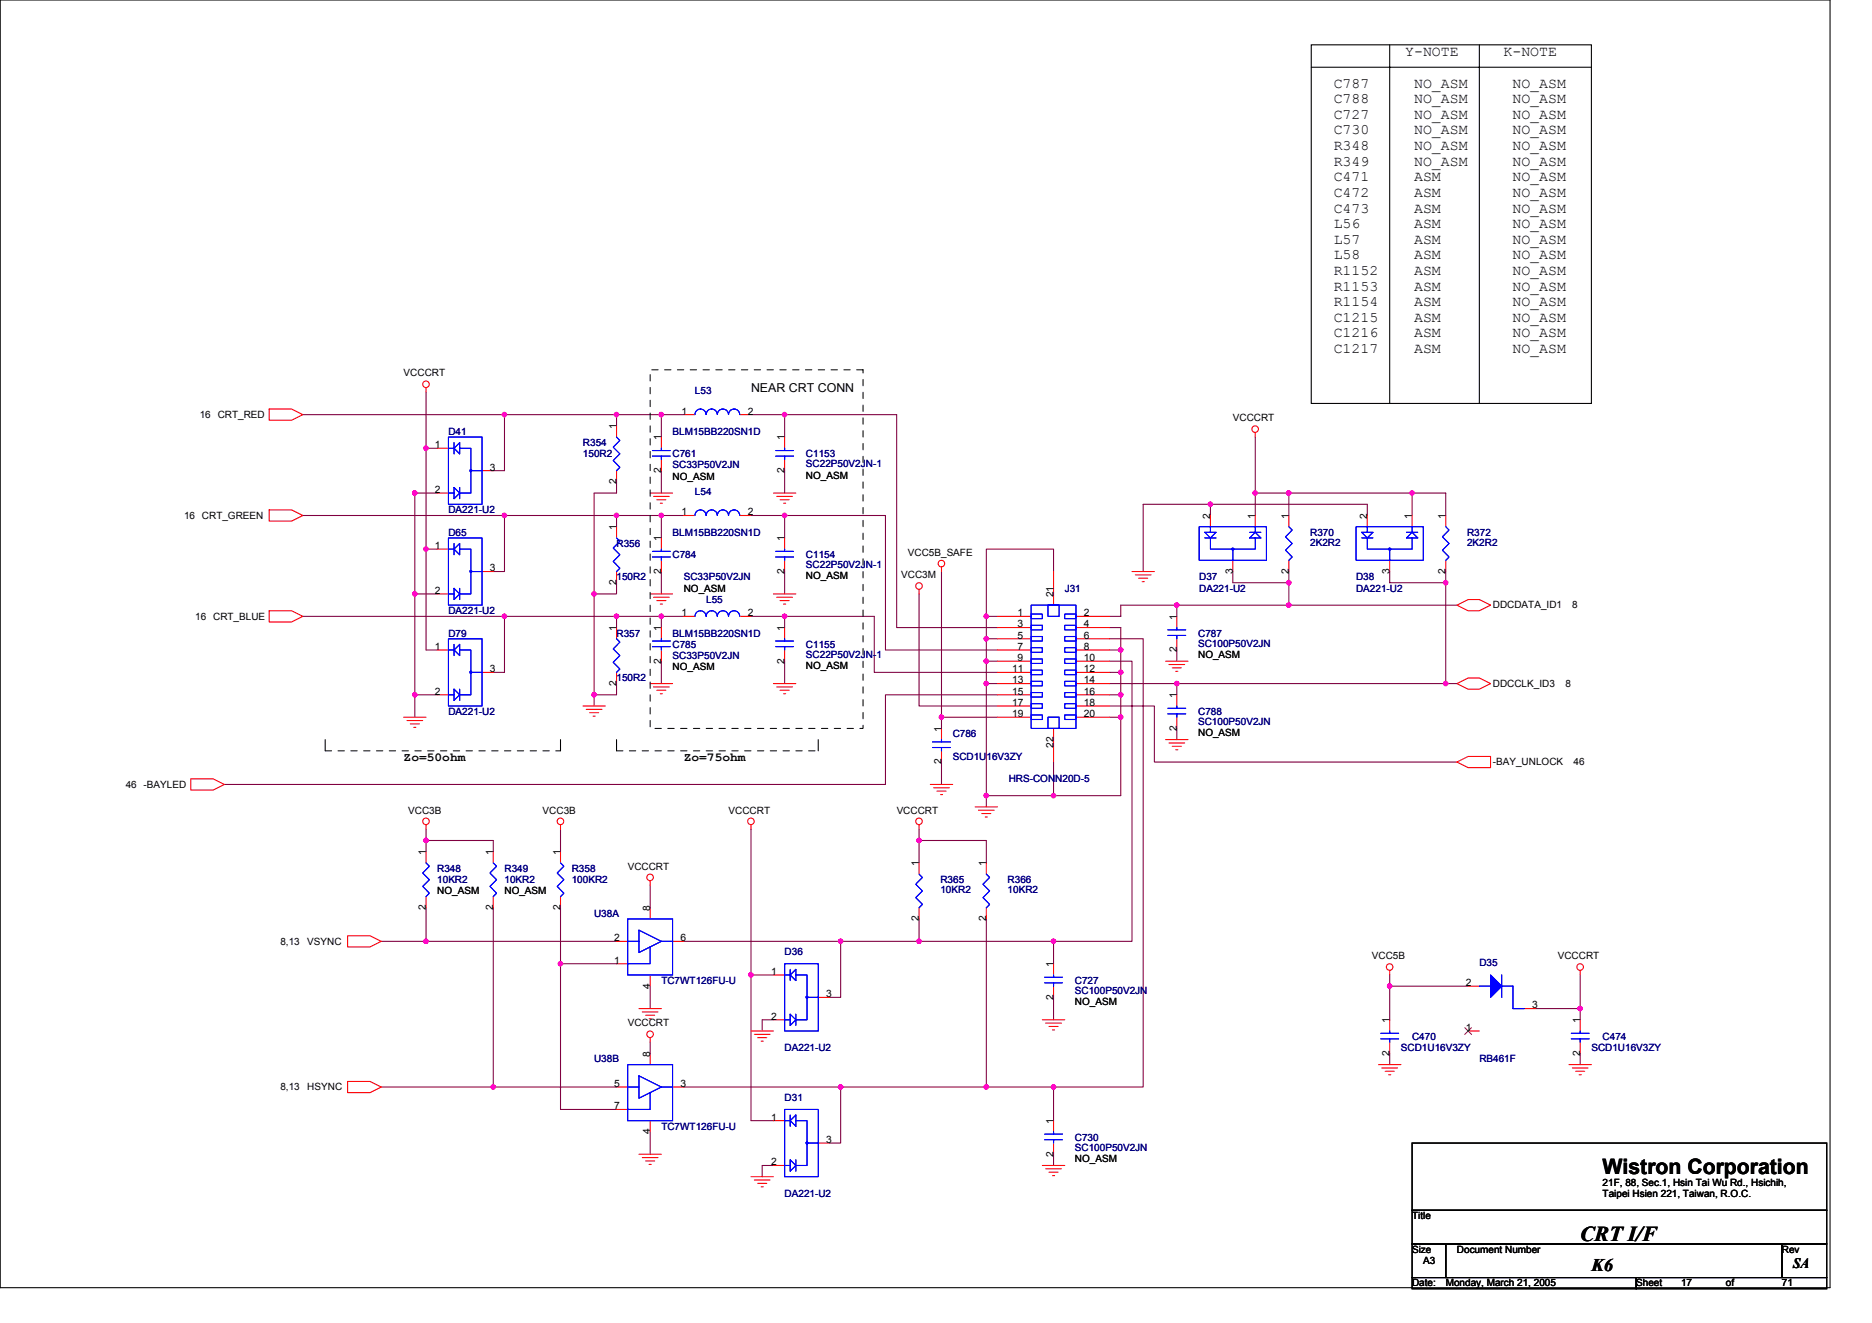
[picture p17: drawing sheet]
<svg xmlns="http://www.w3.org/2000/svg" width="297mm" height="210mm" viewBox="0 0 297 210" stroke-linecap="round" stroke-linejoin="round" font-family="sans-serif">
<defs><g id="words">
<g font-size="3.4">
<text x="254.3" y="186.2">Wistron Corporation</text>
<text x="250.7" y="196.8">CRT I/F</text>
</g>
<text font-size="2.8" x="252.5" y="201.7">K6</text>
<g font-size="2.3">
<text x="223" y="9">Y-NOTE</text>
<text x="238.6" y="9">K-NOTE</text>
<text x="211.6" y="13.9">C787</text>
<text x="211.6" y="16.4">C788</text>
<text x="224.4" y="13.9">NO_ASM</text>
<text x="224.4" y="16.4">NO_ASM</text>
<text x="240" y="13.9">NO_ASM</text>
<text x="240" y="16.4">NO_ASM</text>
<text x="211.6" y="18.9">C727</text>
<text x="211.6" y="21.3">C730</text>
<text x="211.6" y="23.8">R348</text>
<text x="224.4" y="18.9">NO_ASM</text>
<text x="224.4" y="21.3">NO_ASM</text>
<text x="224.4" y="23.8">NO_ASM</text>
<text x="240" y="18.9">NO_ASM</text>
<text x="240" y="21.3">NO_ASM</text>
<text x="240" y="23.8">NO_ASM</text>
<text x="211.6" y="26.3">R349</text>
<text x="211.6" y="28.8">C471</text>
<text x="224.4" y="26.3">NO_ASM</text>
<text x="224.4" y="28.8">ASM</text>
<text x="240" y="26.3">NO_ASM</text>
<text x="240" y="28.8">NO_ASM</text>
<text x="211.6" y="31.2">C472</text>
<text x="211.6" y="33.7">C473</text>
<text x="224.4" y="31.2">ASM</text>
<text x="224.4" y="33.7">ASM</text>
<text x="240" y="31.2">NO_ASM</text>
<text x="240" y="33.7">NO_ASM</text>
<text x="211.6" y="36.2">L56</text>
<text x="211.6" y="38.7">L57</text>
<text x="211.6" y="41.1">L58</text>
<text x="224.4" y="36.2">ASM</text>
<text x="224.4" y="38.7">ASM</text>
<text x="224.4" y="41.1">ASM</text>
<text x="240" y="36.2">NO_ASM</text>
<text x="240" y="38.7">NO_ASM</text>
<text x="240" y="41.1">NO_ASM</text>
<text x="211.6" y="43.6">R1152</text>
<text x="211.6" y="46.1">R1153</text>
<text x="224.4" y="43.6">ASM</text>
<text x="224.4" y="46.1">ASM</text>
<text x="240" y="43.6">NO_ASM</text>
<text x="240" y="46.1">NO_ASM</text>
<text x="211.6" y="48.6">R1154</text>
<text x="211.6" y="51.1">C1215</text>
<text x="211.6" y="53.5">C1216</text>
<text x="224.4" y="48.6">ASM</text>
<text x="224.4" y="51.1">ASM</text>
<text x="224.4" y="53.5">ASM</text>
<text x="240" y="48.6">NO_ASM</text>
<text x="240" y="51.1">NO_ASM</text>
<text x="240" y="53.5">NO_ASM</text>
<text x="211.6" y="56">C1217</text>
<text x="224.4" y="56">ASM</text>
<text x="240" y="56">NO_ASM</text>
<text x="284.5" y="201.2">SA</text>
</g>
<g font-size="1.9">
<text x="119.2" y="62.2">NEAR CRT CONN</text>
<text x="64" y="120.8">Zo=50ohm</text>
<text x="108.5" y="120.8">Zo=75ohm</text>
</g>
<g font-size="1.6">
<text x="64" y="59.7">VCCCRT</text>
<text x="108.1" y="65.8">1</text>
<text x="118.6" y="65.8">2</text>
<text x="31.7" y="66.3">16 CRT_RED</text>
<text x="69" y="71.1">1</text>
<text x="97.8" y="68.1" transform="rotate(-90 97.8 68.1)">1</text>
<text x="104.9" y="69.9" transform="rotate(-90 104.9 69.9)">1</text>
<text x="124.5" y="69.9" transform="rotate(-90 124.5 69.9)">1</text>
<text x="195.6" y="66.8">VCCCRT</text>
<text x="77.7" y="74.7">3</text>
<text x="97.8" y="76.8" transform="rotate(-90 97.8 76.8)">2</text>
<text x="104.9" y="75.1" transform="rotate(-90 104.9 75.1)">2</text>
<text x="106.7" y="76.1">NO_ASM</text>
<text x="124.5" y="75.1" transform="rotate(-90 124.5 75.1)">2</text>
<text x="127.9" y="75.9">NO_ASM</text>
<text x="29.2" y="82.3">16 CRT_GREEN</text>
<text x="69" y="78.2">2</text>
<text x="108.1" y="81.8">1</text>
<text x="118.6" y="81.8">2</text>
<text x="192" y="82.3" transform="rotate(-90 192 82.3)">2</text>
<text x="199.2" y="82.3" transform="rotate(-90 199.2 82.3)">1</text>
<text x="204.5" y="82.3" transform="rotate(-90 204.5 82.3)">1</text>
<text x="216.9" y="82.3" transform="rotate(-90 216.9 82.3)">2</text>
<text x="224" y="82.3" transform="rotate(-90 224 82.3)">1</text>
<text x="229.4" y="82.3" transform="rotate(-90 229.4 82.3)">1</text>
<text x="69" y="87.1">1</text>
<text x="97.8" y="84.1" transform="rotate(-90 97.8 84.1)">1</text>
<text x="104.9" y="85.9" transform="rotate(-90 104.9 85.9)">1</text>
<text x="124.5" y="85.9" transform="rotate(-90 124.5 85.9)">1</text>
<text x="144.1" y="88.2">VCC5B_SAFE</text>
<text x="69" y="94.2">2</text>
<text x="77.7" y="90.7">3</text>
<text x="97.8" y="92.8" transform="rotate(-90 97.8 92.8)">2</text>
<text x="104.9" y="91.1" transform="rotate(-90 104.9 91.1)">2</text>
<text x="108.5" y="93.9">NO_ASM</text>
<text x="124.5" y="91.1" transform="rotate(-90 124.5 91.1)">2</text>
<text x="127.9" y="91.9">NO_ASM</text>
<text x="143" y="91.7">VCC3M</text>
<text x="167.1" y="94.8" transform="rotate(-90 167.1 94.8)">21</text>
<text x="195.6" y="91.1" transform="rotate(-90 195.6 91.1)">3</text>
<text x="204.5" y="91.1" transform="rotate(-90 204.5 91.1)">2</text>
<text x="220.5" y="91.1" transform="rotate(-90 220.5 91.1)">3</text>
<text x="229.4" y="91.1" transform="rotate(-90 229.4 91.1)">2</text>
<text x="31" y="98.3">16 CRT_BLUE</text>
<text x="97.8" y="100.1" transform="rotate(-90 97.8 100.1)">1</text>
<text x="104.9" y="100.1" transform="rotate(-90 104.9 100.1)">1</text>
<text x="108.1" y="97.8">1</text>
<text x="118.6" y="97.8">2</text>
<text x="124.5" y="100.1" transform="rotate(-90 124.5 100.1)">1</text>
<text x="161.5" y="101.3">5</text>
<text x="161.5" y="99.5">3</text>
<text x="161.5" y="97.8">1</text>
<text x="172" y="97.8">2</text>
<text x="172" y="99.5">4</text>
<text x="172" y="101.3">6</text>
<text x="186.7" y="98.3" transform="rotate(-90 186.7 98.3)">1</text>
<text x="236.9" y="96.5">DDCDATA_ID1</text>
<text x="249.5" y="96.5">8</text>
<text x="69" y="103.1">1</text>
<text x="77.7" y="106.7">3</text>
<text x="104.9" y="105.3" transform="rotate(-90 104.9 105.3)">2</text>
<text x="106.7" y="106.3">NO_ASM</text>
<text x="124.5" y="105.3" transform="rotate(-90 124.5 105.3)">2</text>
<text x="127.9" y="106.2">NO_ASM</text>
<text x="160.6" y="106.7">11</text>
<text x="161.5" y="104.9">9</text>
<text x="161.5" y="103.1">7</text>
<text x="172" y="103.1">8</text>
<text x="172" y="104.9">10</text>
<text x="172" y="106.7">12</text>
<text x="186.7" y="103.5" transform="rotate(-90 186.7 103.5)">2</text>
<text x="190.1" y="104.4">NO_ASM</text>
<text x="69" y="110.2">2</text>
<text x="97.8" y="108.8" transform="rotate(-90 97.8 108.8)">2</text>
<text x="160.6" y="113.8">19</text>
<text x="160.6" y="112">17</text>
<text x="160.6" y="110.2">15</text>
<text x="160.6" y="108.4">13</text>
<text x="172" y="108.4">14</text>
<text x="172" y="110.2">16</text>
<text x="172" y="112">18</text>
<text x="172" y="113.8">20</text>
<text x="186.7" y="110.8" transform="rotate(-90 186.7 110.8)">1</text>
<text x="236.9" y="109">DDCCLK_ID3</text>
<text x="248.4" y="109">8</text>
<text x="149.4" y="116.1" transform="rotate(-90 149.4 116.1)">1</text>
<text x="167.1" y="118.6" transform="rotate(-90 167.1 118.6)">22</text>
<text x="186.7" y="116" transform="rotate(-90 186.7 116)">2</text>
<text x="190.1" y="116.8">NO_ASM</text>
<text x="20" y="125">46 -BAYLED</text>
<text x="149.4" y="121.3" transform="rotate(-90 149.4 121.3)">2</text>
<text x="236.9" y="121.4">-BAY_UNLOCK</text>
<text x="249.7" y="121.4">46</text>
<text x="64.8" y="129.1">VCC3B</text>
<text x="86.1" y="129.1">VCC3B</text>
<text x="115.6" y="129.1">VCCCRT</text>
<text x="142.3" y="129.1">VCCCRT</text>
<text x="67.6" y="135.7" transform="rotate(-90 67.6 135.7)">1</text>
<text x="78.2" y="135.7" transform="rotate(-90 78.2 135.7)">1</text>
<text x="88.9" y="135.7" transform="rotate(-90 88.9 135.7)">1</text>
<text x="99.6" y="138">VCCCRT</text>
<text x="145.8" y="137.4" transform="rotate(-90 145.8 137.4)">1</text>
<text x="156.5" y="137.4" transform="rotate(-90 156.5 137.4)">1</text>
<text x="69.4" y="141.9">NO_ASM</text>
<text x="80" y="141.9">NO_ASM</text>
<text x="44.5" y="149.9">8,13</text>
<text x="48.8" y="149.9">VSYNC</text>
<text x="67.6" y="144.4" transform="rotate(-90 67.6 144.4)">2</text>
<text x="78.2" y="144.4" transform="rotate(-90 78.2 144.4)">2</text>
<text x="88.9" y="144.4" transform="rotate(-90 88.9 144.4)">2</text>
<text x="97.5" y="149.3">2</text>
<text x="103.1" y="144.5" transform="rotate(-90 103.1 144.5)">8</text>
<text x="108" y="149.3">6</text>
<text x="145.8" y="146.2" transform="rotate(-90 145.8 146.2)">2</text>
<text x="156.5" y="146.2" transform="rotate(-90 156.5 146.2)">2</text>
<text x="97.5" y="152.9">1</text>
<text x="122.4" y="154.7">1</text>
<text x="167.1" y="153.4" transform="rotate(-90 167.1 153.4)">1</text>
<text x="217.7" y="152.2">VCC5B</text>
<text x="247.2" y="152.2">VCCCRT</text>
<text x="103.1" y="156.8" transform="rotate(-90 103.1 156.8)">4</text>
<text x="122.4" y="161.8">2</text>
<text x="131.1" y="158.2">3</text>
<text x="167.1" y="158.6" transform="rotate(-90 167.1 158.6)">2</text>
<text x="170.6" y="159.5">NO_ASM</text>
<text x="232.6" y="156.4">2</text>
<text x="243.1" y="160">3</text>
<text x="99.6" y="162.9">VCCCRT</text>
<text x="103.1" y="167.7" transform="rotate(-90 103.1 167.7)">8</text>
<text x="220.5" y="167.5" transform="rotate(-90 220.5 167.5)">2</text>
<text x="220.5" y="162.3" transform="rotate(-90 220.5 162.3)">1</text>
<text x="232.6" y="163.6">1</text>
<text x="250.7" y="167.5" transform="rotate(-90 250.7 167.5)">2</text>
<text x="250.7" y="162.3" transform="rotate(-90 250.7 162.3)">1</text>
<text x="44.5" y="173">8,13</text>
<text x="48.8" y="173">HSYNC</text>
<text x="97.5" y="172.4">5</text>
<text x="108" y="172.4">3</text>
<text x="97.5" y="176">7</text>
<text x="103.1" y="180" transform="rotate(-90 103.1 180)">4</text>
<text x="122.4" y="177.8">1</text>
<text x="167.1" y="178.3" transform="rotate(-90 167.1 178.3)">1</text>
<text x="122.4" y="184.9">2</text>
<text x="131.1" y="181.3">3</text>
<text x="167.1" y="183.5" transform="rotate(-90 167.1 183.5)">2</text>
<text x="170.6" y="184.4">NO_ASM</text>
<text x="254.3" y="188.1">21F, 88, Sec.1, Hsin Tai Wu Rd., Hsichih,</text>
<text x="254.3" y="189.9">Taipei Hsien 221, Taiwan, R.O.C.</text>
<text x="224.1" y="193.4">Title</text>
<text x="224.1" y="198.8">Size</text>
<text x="225.8" y="200.6">A3</text>
<text x="231.2" y="198.8">Document Number</text>
<text x="282.7" y="198.8">Rev</text>
<text x="224.1" y="204.1">Date:</text>
<text x="229.4" y="204.1">Monday, March 21, 2005</text>
<text x="259.6" y="204.1">Sheet</text>
<text x="266.7" y="204.1">17</text>
<text x="273.9" y="204.1">of</text>
<text x="282.7" y="204.1">71</text>
</g>
<g font-size="1.6" fill="#000080">
<text x="110.3" y="62.6">L53</text>
<text x="71.2" y="69">D41</text>
<text x="92.5" y="70.8">R354</text>
<text x="106.7" y="69">BLM15BB220SN1D</text>
<text x="92.5" y="72.5">150R2</text>
<text x="106.7" y="72.5">C761</text>
<text x="106.7" y="74.3">SC33P50V2JN</text>
<text x="127.9" y="72.5">C1153</text>
<text x="127.9" y="74.1">SC22P50V2JN-1</text>
<text x="71.2" y="81.4">DA221-U2</text>
<text x="110.3" y="78.6">L54</text>
<text x="71.2" y="85">D65</text>
<text x="97.8" y="86.8">R356</text>
<text x="106.7" y="85">BLM15BB220SN1D</text>
<text x="106.7" y="88.5">C784</text>
<text x="127.9" y="88.5">C1154</text>
<text x="207.9" y="85">R370</text>
<text x="207.9" y="86.6">2K2R2</text>
<text x="232.8" y="85">R372</text>
<text x="232.8" y="86.6">2K2R2</text>
<text x="97.8" y="92.1">150R2</text>
<text x="108.5" y="92.1">SC33P50V2JN</text>
<text x="112.1" y="95.7">L55</text>
<text x="127.9" y="90.1">SC22P50V2JN-1</text>
<text x="168.9" y="93.9">J31</text>
<text x="190.3" y="92.1">D37</text>
<text x="190.3" y="93.9">DA221-U2</text>
<text x="215.2" y="92.1">D38</text>
<text x="215.2" y="93.9">DA221-U2</text>
<text x="71.2" y="97.4">DA221-U2</text>
<text x="71.2" y="101">D79</text>
<text x="97.8" y="101">R357</text>
<text x="106.7" y="101">BLM15BB220SN1D</text>
<text x="190.1" y="101">C787</text>
<text x="106.7" y="102.8">C785</text>
<text x="106.7" y="104.5">SC33P50V2JN</text>
<text x="127.9" y="102.8">C1155</text>
<text x="127.9" y="104.4">SC22P50V2JN-1</text>
<text x="190.1" y="102.6">SC100P50V2JN</text>
<text x="71.2" y="113.4">DA221-U2</text>
<text x="97.8" y="108.1">150R2</text>
<text x="190.1" y="113.4">C788</text>
<text x="151.2" y="117">C786</text>
<text x="190.1" y="115">SC100P50V2JN</text>
<text x="151.2" y="120.5">SCD1U16V3ZY</text>
<text x="160.1" y="124.1">HRS-CONN20D-5</text>
<text x="69.4" y="138.3">R348</text>
<text x="69.4" y="140.1">10KR2</text>
<text x="80" y="138.3">R349</text>
<text x="80" y="140.1">10KR2</text>
<text x="90.7" y="138.3">R358</text>
<text x="90.7" y="140.1">100KR2</text>
<text x="149.2" y="140.1">R365</text>
<text x="149.2" y="141.7">10KR2</text>
<text x="159.9" y="140.1">R366</text>
<text x="159.9" y="141.7">10KR2</text>
<text x="94.3" y="145.4">U38A</text>
<text x="124.5" y="151.5">D36</text>
<text x="234.7" y="153.3">D35</text>
<text x="104.9" y="156.1">TC7WT126FU-U</text>
<text x="170.6" y="156.1">C727</text>
<text x="170.6" y="157.7">SC100P50V2JN</text>
<text x="124.5" y="166.8">DA221-U2</text>
<text x="222.3" y="166.8">SCD1U16V3ZY</text>
<text x="224.1" y="165">C470</text>
<text x="252.5" y="166.8">SCD1U16V3ZY</text>
<text x="254.3" y="165">C474</text>
<text x="94.3" y="168.6">U38B</text>
<text x="234.7" y="168.6">RB461F</text>
<text x="104.9" y="179.2">TC7WT126FU-U</text>
<text x="124.5" y="174.6">D31</text>
<text x="170.6" y="181">C730</text>
<text x="170.6" y="182.6">SC100P50V2JN</text>
<text x="124.5" y="189.9">DA221-U2</text>
</g>
</g></defs>
<g fill="none" stroke="#000" stroke-width=".17">
<path d="M0 0h290.4v204.3h-290.4zM208.1 7.1h44.4v56.9h-44.4zM208.1 10.7h44.4M220.5 7.1v56.9M234.7 7.1v56.9M51.6 117.3v1.8M88.9 117.3v1.8M97.8 117.3v1.8M129.8 117.3v1.8M224.1 181.4h65.8v10.6h-65.8zM224.1 192h65.8v5.4h-65.8zM224.1 197.4h5.3v5.3h-5.3z"/>
<path d="M229.4 197.4h53.3v5.3h-53.3zM282.7 197.4h7.2v5.3h-7.2zM224.1 202.7h35.5v1.8h-35.5zM259.6 202.7h30.3v1.8h-30.3z"/>
</g>
<g fill="none" stroke="#800040" stroke-width=".17">
<path d="M48 65.8h60.5M67.6 62.2v40.9h1.8M67.6 71.1h1.8M69.4 78.2h-3.6v35.6M80 65.8v8.9h-1.7M97.8 76.5v1.7h-3.5v33.8M97.8 65.8v1.8M104.9 65.8v3.5M104.9 74.7v3.5M119.2 65.8h5.3v3.5M124.5 65.8h17.8v33.8h16M124.5 74.7v3.5"/>
<path d="M199.2 78.2h30.2v3.6M199.2 69.3v12.5M204.5 78.2v3.6M224.1 78.2v3.6M48 81.8h32v8.9h-1.7M48 97.8h60.5M65.8 94.2h3.6M67.6 87.1h1.8M80 81.8h28.5M80 97.8v8.9h-1.7M97.8 92.5v1.7h-3.5M97.8 81.8v1.8"/>
<path d="M97.8 97.8v1.8M104.9 81.8v3.5M104.9 90.7v3.5M104.9 97.8v1.8M119.2 97.8h5.3v1.8M119.2 81.8h5.3v3.5M124.5 97.8h14.2v8.9h19.6M124.5 81.8h16v21.3h17.8M124.5 90.7v3.5M145.8 94.2v17.8h12.5M149.4 90.7v23.1M156.5 97.8v30.2"/>
<path d="M156.5 97.8h1.8M167.2 90.7v-3.6h-10.7v10.7M176.1 99.6h1.7v26.6h-10.6M186.7 96v1.8M192.1 80v1.8M195.6 90.7v1.8h8.9M204.5 90.7v5.3M217 81.8v-1.8h-35.6v10.7M220.5 90.7v1.8h8.9M229.4 90.7v17.8M231.2 96h-53.4v1.8h-1.7M65.8 110.2h3.6"/>
<path d="M97.8 108.5v1.7h-3.5M104.9 104.9v3.6M124.5 104.9v3.6M156.5 108.5h1.8M156.5 101.3h1.8M156.5 104.9h1.8M158.3 113.8h-8.9v1.8M158.3 110.2h-17.8v14.3h-104.9M176.1 104.9h3.5v44.5h-12.4M176.1 101.3h5.3v71.2h-14.2M176.1 112h7.1v8.9h48M176.1 108.5h10.6"/>
<path d="M176.1 106.7h1.7M176.1 103.1h1.7M176.1 110.2h1.7M176.1 113.8h1.7M186.7 103.1v1.8M186.7 115.6v1.7M229.4 108.5h-42.7v1.7M229.4 108.5h1.8M67.6 131.6v1.7h10.7v1.8M67.6 133.3v1.8M88.9 131.6v3.5M119.2 131.6v23.1h3.5"/>
<path d="M145.8 131.6v1.7h10.7v3.6M145.8 133.3v3.6M149.4 120.9v3.6M167.2 120.9v5.3h-10.7M60.5 149.4h37.3M67.6 144v5.4M78.3 144v28.5M88.9 144v32h8.9M88.9 152.9h8.9M103.2 140.5v3.5M103.2 156.5v3.5M108.5 149.4h24.9"/>
<path d="M119.2 154.7v23.1h3.5M145.8 145.8v3.6h21.4M145.8 149.4h-12.4v8.8h-1.8M156.5 145.8v26.7M167.2 149.4v3.5M167.2 158.2v3.6M220.5 154.7v7.1M220.5 156.5h12.5M250.7 154.7v5.3M60.5 172.5h37.3M103.2 165.4v1.7M103.2 179.6v3.5"/>
<path d="M108.5 172.5h24.9v8.9h-1.8M122.7 161.8h-1.8v1.8M133.4 172.5h33.8M167.2 172.5v5.3M220.5 167.1v1.8M243.6 160h7.1v1.8M250.7 167.1v1.8M122.7 184.9h-1.8v1.8M167.2 183.1v1.8"/>
</g>
<g fill="#f0f" stroke="#f0f" stroke-width=".17">
<circle cx="145.8" cy="133.3" r=".35"/>
<circle cx="167.2" cy="172.5" r=".35"/>
<circle cx="167.2" cy="149.3" r=".35"/>
<circle cx="133.4" cy="172.5" r=".35"/>
<circle cx="88.9" cy="152.9" r=".35"/>
<circle cx="67.6" cy="133.3" r=".35"/>
<circle cx="67.6" cy="149.3" r=".35"/>
<circle cx="78.3" cy="172.5" r=".35"/>
<circle cx="133.4" cy="149.3" r=".35"/>
<circle cx="119.2" cy="154.7" r=".35"/>
<circle cx="145.8" cy="149.3" r=".35"/>
<circle cx="156.5" cy="172.5" r=".35"/>
<circle cx="149.4" cy="113.8" r=".35"/>
<circle cx="186.7" cy="108.4" r=".35"/>
<circle cx="229.4" cy="108.4" r=".35"/>
<circle cx="224.1" cy="78.2" r=".35"/>
<circle cx="199.2" cy="78.2" r=".35"/>
<circle cx="204.5" cy="78.2" r=".35"/>
<circle cx="229.4" cy="92.4" r=".35"/>
<circle cx="220.5" cy="156.5" r=".35"/>
<circle cx="250.7" cy="160" r=".35"/>
<circle cx="97.8" cy="81.8" r=".35"/>
<circle cx="80" cy="81.8" r=".35"/>
<circle cx="80" cy="97.8" r=".35"/>
<circle cx="67.6" cy="71.1" r=".35"/>
<circle cx="67.6" cy="87.1" r=".35"/>
<circle cx="80" cy="65.8" r=".35"/>
<circle cx="97.8" cy="97.8" r=".35"/>
<circle cx="97.8" cy="65.8" r=".35"/>
<circle cx="124.5" cy="97.8" r=".35"/>
<circle cx="124.5" cy="81.8" r=".35"/>
<circle cx="124.5" cy="65.8" r=".35"/>
<circle cx="104.9" cy="81.8" r=".35"/>
<circle cx="104.9" cy="65.8" r=".35"/>
<circle cx="104.9" cy="97.8" r=".35"/>
<circle cx="186.7" cy="96" r=".35"/>
<circle cx="204.5" cy="96" r=".35"/>
<circle cx="204.5" cy="92.4" r=".35"/>
<circle cx="94.3" cy="94.2" r=".35"/>
<circle cx="65.8" cy="110.2" r=".35"/>
<circle cx="177.8" cy="106.7" r=".35"/>
<circle cx="177.8" cy="110.2" r=".35"/>
<circle cx="156.5" cy="104.9" r=".35"/>
<circle cx="177.8" cy="103.1" r=".35"/>
<circle cx="156.5" cy="108.4" r=".35"/>
<circle cx="94.3" cy="110.2" r=".35"/>
<circle cx="65.8" cy="78.2" r=".35"/>
<circle cx="65.8" cy="94.2" r=".35"/>
<circle cx="167.2" cy="126.2" r=".35"/>
<circle cx="192.1" cy="80" r=".35"/>
<circle cx="156.5" cy="126.2" r=".35"/>
<circle cx="177.8" cy="113.8" r=".35"/>
<circle cx="156.5" cy="101.3" r=".35"/>
<circle cx="156.5" cy="97.8" r=".35"/>
</g>
<g fill="none" stroke="#f00" stroke-width=".17">
<path d="M42.7 64.9h3.6l1.7 .9-1.7 .9h-3.6zM67.6 61.5v.7M69.4 78.2h1.8M69.4 71.1h1.8M76.5 74.7h1.8M97.8 67.6v1.7M97.8 74.7v1.8M103.2 78.2h3.5M103.7 78.8h2.5M104.2 79.3h1.5M104.8 79.8h.3M104.9 69.3v1.8"/>
<path d="M104.9 72.9v1.8M108.5 65.8h1.8M117.4 65.8h1.8M122.7 78.2h3.6M123.3 78.8h2.4M123.8 79.3h1.4M124.3 79.8h.4M124.5 69.3v1.8M124.5 72.9v1.8M199.2 68.6v.7M42.7 80.9h3.6l1.7 .9-1.7 .9h-3.6zM42.7 96.9h3.6l1.7 .9-1.7 .9h-3.6z"/>
<path d="M69.4 94.2h1.8M69.4 87.1h1.8M76.5 90.7h1.8M97.8 83.6v1.7M97.8 90.7v1.8M97.8 99.6v1.7M103.2 94.2h3.5M103.7 94.8h2.5M104.2 95.3h1.5M104.8 95.8h.3M104.9 85.3v1.8M104.9 88.9v1.8"/>
<path d="M104.9 99.6v1.7M108.5 81.8h1.8M108.5 97.8h1.8M117.4 81.8h1.8M117.4 97.8h1.8M122.7 94.2h3.6M123.3 94.8h2.4M123.8 95.3h1.4M124.3 95.8h.4M124.5 85.3v1.8M124.5 88.9v1.8M124.5 99.6v1.7"/>
<path d="M145.8 93.5v.7M149.4 90v.7M158.3 97.8h5.3M158.3 99.6h5.3M167.2 90.7v5.3M170.7 97.8h5.4M170.7 99.6h5.4M179.6 90.7h3.6M180.1 91.2h2.5M180.7 91.7h1.4M181.2 92.3h.4M186.7 97.8v1.8"/>
<path d="M192.1 81.8v1.8M195.6 88.9v1.8M199.2 81.8v1.8M204.5 81.8v1.8M204.5 88.9v1.8M217 81.8v1.8M220.5 88.9v1.8M224.1 81.8v1.8M229.4 81.8v1.8M229.4 88.9v1.8M231.2 96l1.8-.9h1.7l1.8 .9-1.8 .9h-1.7zM64 113.8h3.6"/>
<path d="M64.6 114.3h2.5M65.1 114.9h1.4M65.7 115.4h.3M69.4 103.1h1.8M69.4 110.2h1.8M76.5 106.7h1.8M92.5 112h3.6M93 112.5h2.5M93.6 113.1h1.4M94.1 113.6h.3M97.8 106.7v1.8M103.2 108.5h3.5"/>
<path d="M103.7 109h2.5M104.2 109.5h1.5M104.8 110.1h.3M104.9 103.1v1.8M122.7 108.5h3.6M123.3 109h2.4M123.8 109.5h1.4M124.3 110.1h.4M124.5 103.1v1.8M149.4 115.6v1.7M149.4 119.1v1.8M158.3 113.8h5.3"/>
<path d="M158.3 112h5.3M158.3 108.5h5.3M158.3 104.9h5.3M158.3 101.3h5.3M158.3 103.1h5.3M158.3 106.7h5.3M158.3 110.2h5.3M167.2 115.6v5.3M170.7 113.8h5.4M170.7 112h5.4M170.7 108.5h5.4M170.7 104.9h5.4"/>
<path d="M170.7 101.3h5.4M170.7 103.1h5.4M170.7 106.7h5.4M170.7 110.2h5.4M185 117.3h3.5M185 104.9h3.5M185.5 117.9h2.5M185.5 105.4h2.5M186 118.4h1.4M186 106h1.4M186.6 119h.3M186.6 106.5h.3"/>
<path d="M186.7 101.3v1.8M186.7 110.2v1.8M186.7 113.8v1.8M231.2 108.5l1.8-.9h1.7l1.8 .9-1.8 .8h-1.7zM30.3 123.6h3.5l1.8 .9-1.8 .8h-3.5zM67.6 130.9v.7M67.6 135.1v1.8M78.3 135.1v1.8M88.9 130.9v.7M88.9 135.1v1.8M103.2 139.7v.8M119.2 130.9v.7"/>
<path d="M145.8 130.9v.7M145.8 136.9v1.8M147.6 124.5h3.6M148.1 125h2.5M148.7 125.5h1.4M149.2 126.1h.4M154.7 128h3.6M155.3 128.5h2.5M155.8 129.1h1.4M156.3 129.6h.4M156.5 136.9v1.8M231.2 120.9l1.8-.9h3.5v1.8h-3.5z"/>
<path d="M55.2 148.5h3.5l1.8 .9-1.8 .8h-3.5zM67.6 142.2v1.8M78.3 142.2v1.8M88.9 142.2v1.8M97.8 149.4h1.8M97.8 152.9h1.8M103.2 144v1.8M103.2 154.7v1.8M106.7 149.4h1.8M122.7 154.7h1.8M129.8 158.2h1.8M145.8 144v1.8"/>
<path d="M156.5 144v1.8M167.2 152.9v1.8M167.2 156.5v1.7M220.5 154v.7M233 156.5h1.7M250.7 154v.7M55.2 171.6h3.5l1.8 .9-1.8 .9h-3.5zM97.8 172.5h1.8M97.8 176h1.8M101.4 160h3.5M101.9 160.5h2.5M102.4 161.1h1.5"/>
<path d="M103 161.6h.3M103.2 164.6v.8M103.2 167.1v1.8M103.2 177.8v1.8M106.7 172.5h1.8M119.2 163.6h3.5M119.7 164.1h2.5M120.2 164.6h1.5M120.8 165.2h.3M122.7 161.8h1.8M122.7 177.8h1.8M165.4 161.8h3.5"/>
<path d="M165.9 162.3h2.5M166.5 162.9h1.4M167 163.4h.3M167.2 177.8v1.8M218.7 168.9h3.6M219.3 169.4h2.5M219.8 170h1.4M220.3 170.5h.4M220.5 161.8v1.8M220.5 165.4v1.7M233 163.6h1.7M241.8 160h1.8"/>
<path d="M249 168.9h3.5M249.5 169.4h2.5M250 170h1.5M250.6 170.5h.3M250.7 161.8v1.8M250.7 165.4v1.7M101.4 183.1h3.5M101.9 183.7h2.5M102.4 184.2h1.5M103 184.7h.3M119.2 186.7h3.5M119.7 187.2h2.5"/>
<path d="M120.2 187.7h1.5M120.8 188.3h.3M122.7 184.9h1.8M129.8 181.4h1.8M165.4 184.9h3.5M165.9 185.4h2.5M166.5 186h1.4M167 186.5h.3M167.2 181.4v1.7"/>
<circle cx="67.6" cy="61" r=".52"/>
<circle cx="199.2" cy="68.1" r=".52"/>
<circle cx="145.8" cy="93" r=".52"/>
<circle cx="149.4" cy="89.4" r=".52"/>
<circle cx="67.6" cy="130.3" r=".52"/>
<circle cx="88.9" cy="130.3" r=".52"/>
<circle cx="103.1" cy="139.2" r=".52"/>
<circle cx="119.2" cy="130.3" r=".52"/>
<circle cx="145.8" cy="130.3" r=".52"/>
<circle cx="220.5" cy="153.4" r=".52"/>
<circle cx="250.7" cy="153.4" r=".52"/>
<circle cx="103.1" cy="164.1" r=".52"/>
</g>
<path d="M103.2 58.7h33.7v56.9h-33.7zM51.6 119.1h37.3M97.8 119.1h32" fill="none" stroke="#000" stroke-width=".16" stroke-dasharray="1 1 1 1 1 1 1 1"/>
<g fill="none" stroke="#00f" stroke-width=".17">
<path d="M71.2 69.3h5.3v10.7h-5.3zM71.2 71.1h.8M71.2 78.2h.8M72 77.3l.9 .9-.9 .9zM72 70.2v1.8M72.9 71.1h1.8v7.1h-1.8M72.9 70.2v1.8l-.9-.9zM72.9 77.3v1.8M74.6 74.5h.2v.3h-.2zM74.7 74.7h1.8M97.8 69.3l.6 .6-1.1 1.1 1.1 1-1.1 1.1 1.1 1-.6 .6M103.5 71.5h2.9"/>
<path d="M103.5 72.4h2.9M104.9 71.1v.4M104.9 72.4v.5M110.3 65.8a.88 .88 0 0 1 .9-.9 .88 .88 0 0 1 .8 .9M112.1 65.8a.88 .88 0 0 1 .8-.9 .88 .88 0 0 1 .9 .9M113.8 65.8a.88 .88 0 0 1 .9-.9 .88 .88 0 0 1 .9 .9 .89 .89 0 0 1 .9-.9 .89 .89 0 0 1 .9 .9M123.1 71.5h2.8M123.1 72.4h2.8M124.5 71.1v.4M124.5 72.4v.5M71.2 85.3h5.3v10.7h-5.3zM71.2 87.1h.8"/>
<path d="M71.2 94.2h.8M72 93.3l.9 .9-.9 .9zM72 86.2v1.8M72.9 87.1h1.8v7.1h-1.8M72.9 86.2v1.8l-.9-.9zM72.9 93.3v1.8M74.6 90.6h.2v.2h-.2zM74.7 90.7h1.8M97.8 85.3l.6 .6-1.1 1.1 1.1 1-1.1 1.1 1.1 1-.6 .6M103.5 87.5h2.9M103.5 88.4h2.9M104.9 87.1v.4"/>
<path d="M104.9 88.4v.5M110.3 81.8a.88 .88 0 0 1 .9-.9 .88 .88 0 0 1 .8 .9M110.3 97.8a.88 .88 0 0 1 .9-.9 .88 .88 0 0 1 .8 .9M112.1 81.8a.88 .88 0 0 1 .8-.9 .88 .88 0 0 1 .9 .9M112.1 97.8a.88 .88 0 0 1 .8-.9 .88 .88 0 0 1 .9 .9M113.8 81.8a.88 .88 0 0 1 .9-.9 .88 .88 0 0 1 .9 .9 .89 .89 0 0 1 .9-.9 .89 .89 0 0 1 .9 .9M113.8 97.8a.88 .88 0 0 1 .9-.9 .88 .88 0 0 1 .9 .9 .89 .89 0 0 1 .9-.9 .89 .89 0 0 1 .9 .9M123.1 87.5h2.8M123.1 88.4h2.8M124.5 87.1v.4M124.5 88.4v.5M163.6 97.4h1.8v.7h-1.8z"/>
<path d="M163.6 99.2h1.8v.7h-1.8zM163.6 96h3.6h-.9v1.8h1.8v-1.8h-.9h3.5v19.6h-7.1zM168.9 97.4h1.8v.7h-1.8zM168.9 99.2h1.8v.7h-1.8zM185.3 99.9h2.8M186.7 99.6v.3M190.3 83.6h10.7v5.3h-10.7zM191.2 84.5h1.8l-.9 .8zM191.2 85.3h1.8M192.1 85.3v1.8h7.1v-1.8M192.1 83.6v.9M195.5 87h.2v.2h-.2z"/>
<path d="M195.6 87.1v1.8M198.3 85.3l.9-.8 .9 .8zM198.3 84.5h1.8M199.2 83.6v.9M204.5 83.6l.5 .5-1 1.1 1 1-1 1.1 1 1.1-.5 .5M215.2 83.6h10.6v5.3h-10.6zM216.1 84.5h1.7l-.8 .8zM216.1 85.3h1.7M217 85.3v1.8h7.1v-1.8M217 83.6v.9M220.4 87h.2v.2h-.2zM220.5 87.1v1.8"/>
<path d="M223.2 85.3l.9-.8 .9 .8zM223.2 84.5h1.8M224.1 83.6v.9M229.4 83.6l.5 .5-1 1.1 1 1-1 1.1 1 1.1-.5 .5M71.2 101.3h5.3v10.7h-5.3zM71.2 103.1h.8M71.2 110.2h.8M72 109.3l.9 .9-.9 .9zM72 102.2v1.8M72.9 103.1h1.8v7.1h-1.8M72.9 102.2v1.8l-.9-.9zM72.9 109.3v1.8"/>
<path d="M74.6 106.6h.2v.2h-.2zM74.7 106.7h1.8M97.8 101.3l.6 .6-1.1 1.1 1.1 1-1.1 1.1 1.1 1.1-.6 .5M103.5 101.7h2.9M103.5 102.6h2.9M104.9 101.3v.4M104.9 102.6v.5M123.1 101.7h2.8M123.1 102.6h2.8M124.5 101.3v.4M124.5 102.6v.5M148 117.7h2.8"/>
<path d="M148 118.6h2.8M149.4 117.3v.4M149.4 118.6v.5M163.6 101h1.8v.7h-1.8zM163.6 102.8h1.8v.7h-1.8zM163.6 104.5h1.8v.8h-1.8zM163.6 106.3h1.8v.7h-1.8zM163.6 108.1h1.8v.7h-1.8zM163.6 109.9h1.8v.7h-1.8zM163.6 111.7h1.8v.7h-1.8zM163.6 113.4h1.8v.8h-1.8zM166.3 113.8h1.8v1.8h-1.8z"/>
<path d="M168.9 101h1.8v.7h-1.8zM168.9 102.8h1.8v.7h-1.8zM168.9 104.5h1.8v.8h-1.8zM168.9 106.3h1.8v.7h-1.8zM168.9 108.1h1.8v.7h-1.8zM168.9 109.9h1.8v.7h-1.8zM168.9 111.7h1.8v.7h-1.8zM168.9 113.4h1.8v.8h-1.8zM185.3 100.8h2.8M185.3 112.4h2.8M185.3 113.3h2.8M186.7 100.8v.5"/>
<path d="M186.7 112v.4M186.7 113.3v.5M67.6 136.9l.5 .5-1 1.1 1 1.1-1 1 1 1.1-.5 .5M78.3 136.9l.5 .5-1.1 1.1 1.1 1.1-1.1 1 1.1 1.1-.5 .5M88.9 136.9l.6 .5-1.1 1.1 1.1 1.1-1.1 1 1.1 1.1-.6 .5M145.8 138.7l.6 .5-1.1 1.1 1.1 1.1-1.1 1 1.1 1.1-.6 .5M156.5 138.7l.5 .5-1 1.1 1 1.1-1 1 1 1.1-.5 .5M99.6 145.8h7.1v8.9h-7.1zM99.6 149.4h1.8M101.4 147.6l3.5 1.8-3.5 1.7zM103.2 150.2v2.7h-3.6M104.9 149.4h1.8"/>
<path d="M124.5 152.9h5.3v10.7h-5.3zM124.5 154.7h.9M125.4 153.8v1.8M126.3 154.7h1.8v7.1h-1.8M126.3 153.8v1.8l-.9-.9zM127.9 158.1h.3v.2h-.3zM128.1 158.2h1.7M165.8 155h2.8M165.8 155.9h2.8M167.2 154.7v.3M167.2 155.9v.6M234.7 156.5h1.8"/>
<path d="M238.3 156.5h1.8v3.5h1.7M238.3 154.7v3.5M99.6 168.9h7.1v8.9h-7.1zM99.6 172.5h1.8M101.4 170.7l3.5 1.8-3.5 1.7zM103.2 173.4v2.6h-3.6M104.9 172.5h1.8M124.5 176h5.3v10.7h-5.3zM124.5 177.8h.9M124.5 161.8h.9M125.4 160.9l.9 .9-.9 .9zM125.4 176.9v1.8"/>
<path d="M126.3 177.8h1.8v7.1h-1.8M126.3 176.9v1.8l-.9-.9zM126.3 160.9v1.8M165.8 179.9h2.8M167.2 179.6v.3M219.1 163.9h2.8M219.1 164.8h2.8M220.5 163.6v.3M220.5 164.8v.6M249.3 163.9h2.9M249.3 164.8h2.9M250.7 163.6v.3"/>
<path d="M250.7 164.8v.6M124.5 184.9h.9M125.4 184l.9 .9-.9 .9zM126.3 184v1.8M127.9 181.2h.3v.3h-.3zM128.1 181.4h1.7M165.8 180.8h2.8M167.2 180.8v.6"/>
</g>
<path d="M232.4 163l1.1 1.1M233.5 163l-1.1 1.1" fill="none" stroke="#804000" stroke-width=".16"/>
<g fill="#00f" stroke="#00f" stroke-width=".17">
<path d="M236.5 154.7l1.8 1.8-1.8 1.7z" fill-rule="evenodd"/>
<path d="M236.5 154.7l1.8 1.8-1.8 1.7z" fill-rule="evenodd"/>
</g>
<use href="#words"/>
</svg>
